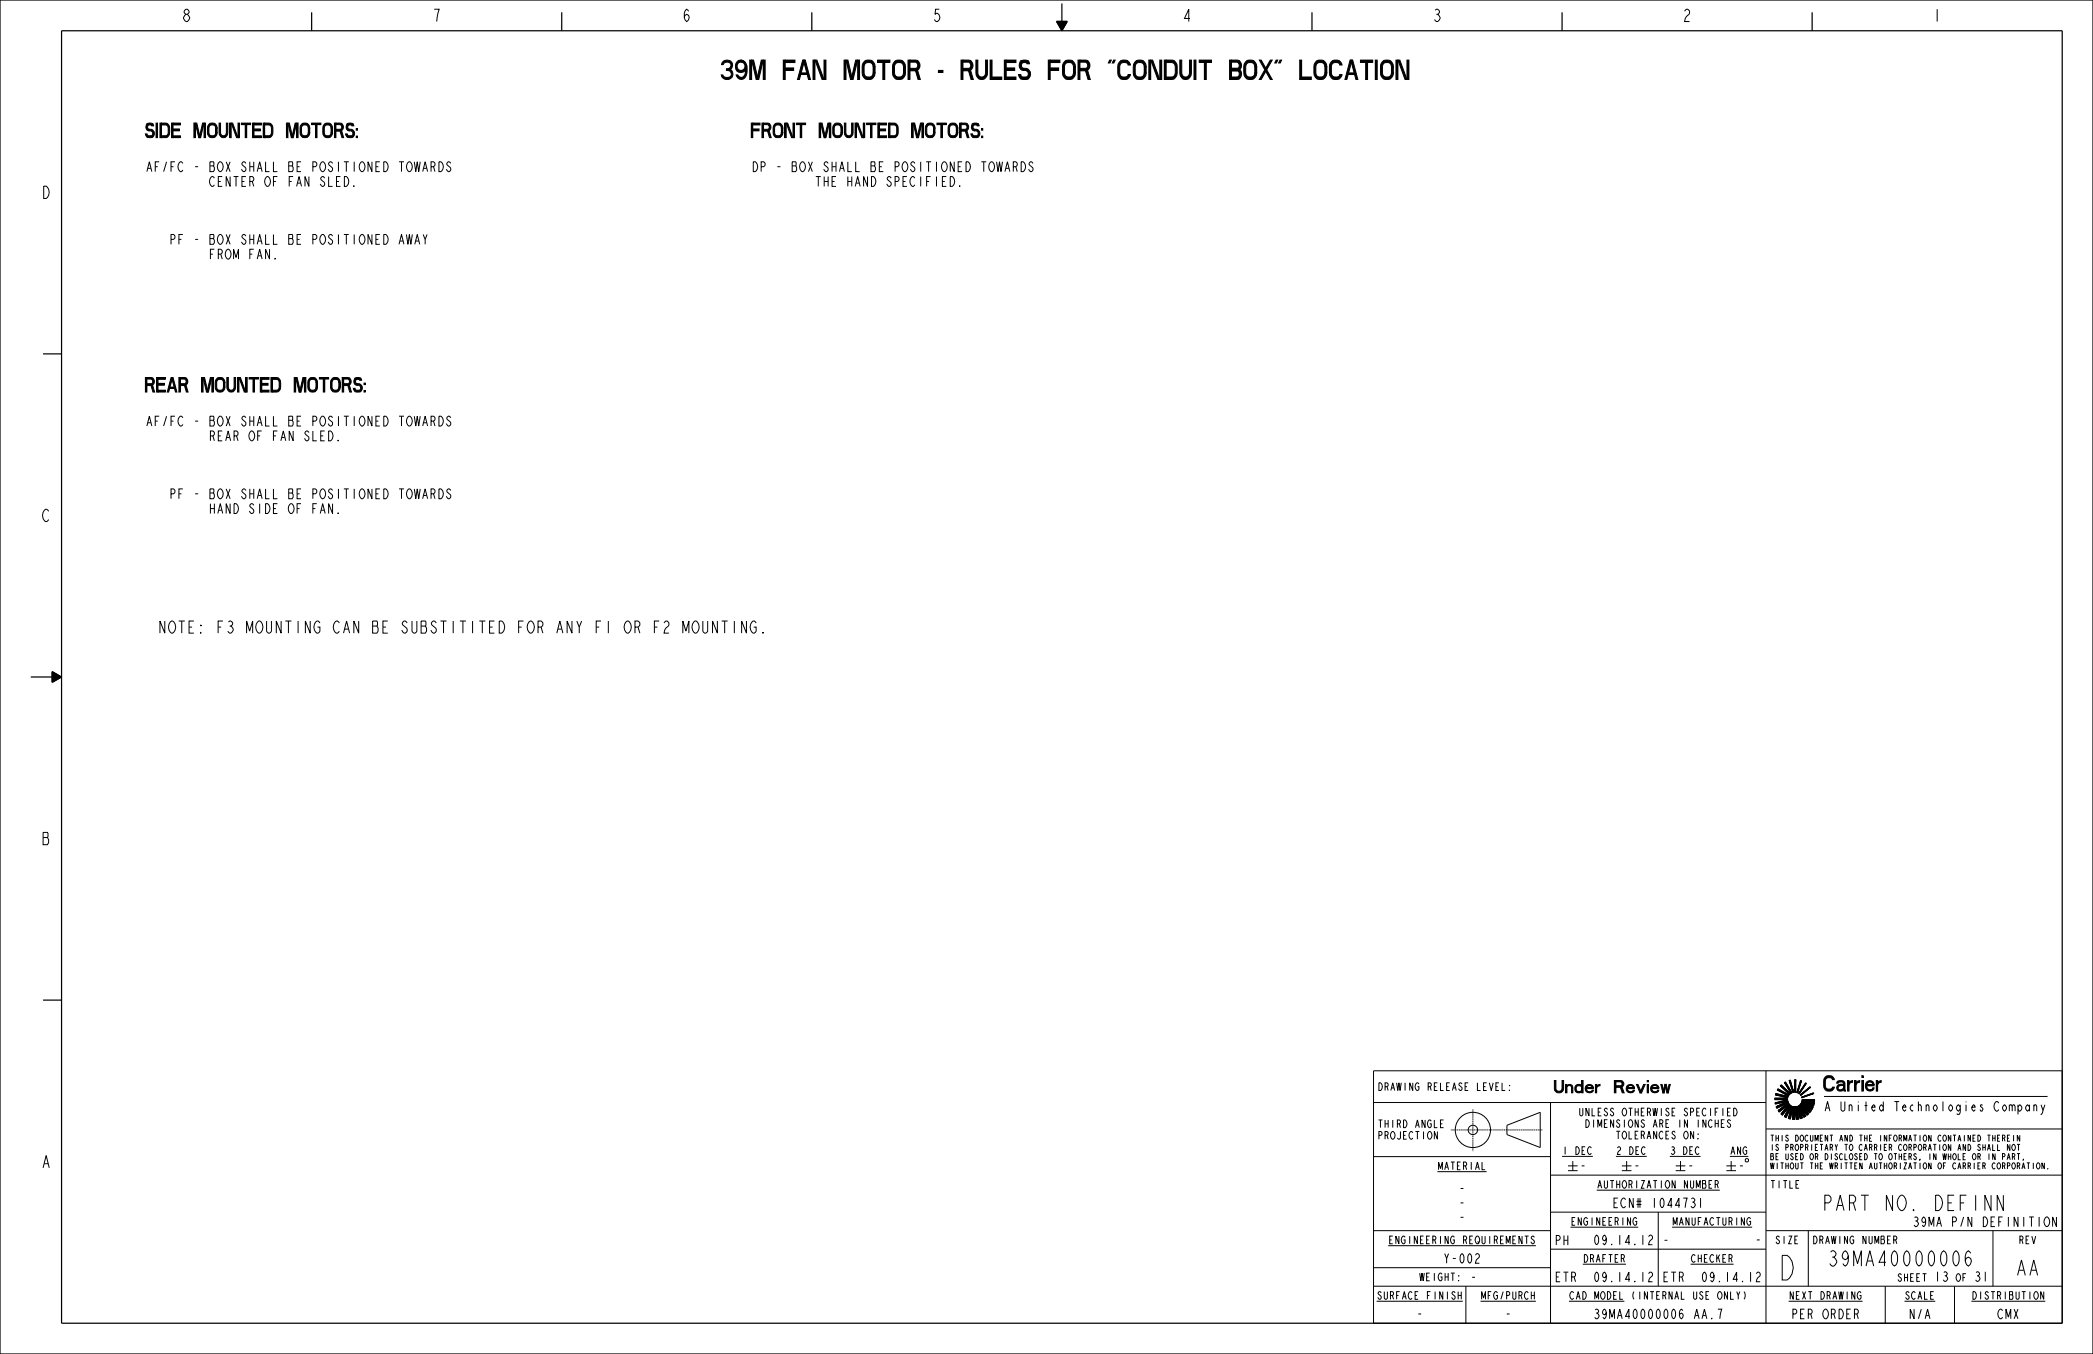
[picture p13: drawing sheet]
<svg xmlns="http://www.w3.org/2000/svg" width="864mm" height="559mm" viewBox="0 0 864 559" stroke-linecap="round" stroke-linejoin="round" font-family="sans-serif">
<defs><g id="words">
<text font-size="13.2" x="733.4" y="528.3">D</text>
<text font-size="10.4" x="290.2" y="32.8">39M FAN MOTOR - RULES FOR &quot;CONDUIT BOX&quot; LOCATION</text>
<g font-size="8.3">
<text x="752.5" y="450.3">Carrier</text>
<text x="752.6" y="499.6">PART NO. DEFINN</text>
<text x="754.5" y="522.5">39MA40000006</text>
<text x="831.7" y="526.4">AA</text>
</g>
<g font-size="7.8">
<text x="60" y="56.8">SIDE MOUNTED MOTORS:</text>
<text x="310" y="56.8">FRONT MOUNTED MOTORS:</text>
<text x="60" y="161.8">REAR MOUNTED MOTORS:</text>
</g>
<g font-size="6.6">
<text x="75" y="8.9">8</text>
<text x="178.2" y="8.9">7</text>
<text x="281.4" y="8.9">6</text>
<text x="384.6" y="8.9">5</text>
<text x="487.8" y="8.9">4</text>
<text x="591" y="8.9">3</text>
<text x="694.1" y="8.9">2</text>
<text x="797.3" y="8.9">1</text>
<text x="17.1" y="81.9">D</text>
<text x="17.1" y="215.3">C</text>
<text x="17.1" y="348.6">B</text>
<text x="641.3" y="451">Under</text>
<text x="671.1" y="451">Review</text>
<text x="17.1" y="482">A</text>
</g>
<text font-size="6.5" x="65" y="261.3">NOTE: F3 MOUNTING CAN BE SUBSTITITED FOR ANY F1 OR F2 MOUNTING.</text>
<g font-size="5.3">
<text x="60" y="70.8">AF/FC - BOX SHALL BE POSITIONED TOWARDS</text>
<text x="310" y="70.8">DP - BOX SHALL BE POSITIONED TOWARDS</text>
<text x="85.4" y="76.9">CENTER OF FAN SLED.</text>
<text x="335.4" y="76.9">THE HAND SPECIFIED.</text>
<text x="69.5" y="100.8">PF - BOX SHALL BE POSITIONED AWAY</text>
<text x="85.4" y="106.9">FROM FAN.</text>
<text x="60" y="175.8">AF/FC - BOX SHALL BE POSITIONED TOWARDS</text>
<text x="85.4" y="181.9">REAR OF FAN SLED.</text>
<text x="69.5" y="205.8">PF - BOX SHALL BE POSITIONED TOWARDS</text>
<text x="85.4" y="211.9">HAND SIDE OF FAN.</text>
</g>
<g font-size="5.2">
<text x="752.5" y="458.6">A United Technologies Company</text>
<text x="651.6" y="483.1">-</text>
<text x="673.9" y="483.1">-</text>
<text x="696.1" y="483.1">-</text>
<text x="717" y="483.1">-</text>
<text x="601.7" y="492.5">-</text>
<text x="601.7" y="498.4">-</text>
<text x="665.4" y="498.4">ECN# 1044731</text>
<text x="601.7" y="504.4">-</text>
<text x="790.5" y="506.2">39MA P/N DEFINITION</text>
<text x="641.3" y="513.9">PH</text>
<text x="657.9" y="513.7">09.14.12</text>
<text x="685.8" y="513.9">-</text>
<text x="724" y="513.7">-</text>
<text x="595.5" y="521.3">Y-002</text>
<text x="606.4" y="529.1">-</text>
<text x="641.3" y="529">ETR</text>
<text x="657.9" y="529">09.14.12</text>
<text x="685.8" y="529">ETR</text>
<text x="702.3" y="529">09.14.12</text>
<text x="798" y="528.8">13</text>
<text x="814.5" y="528.8">31</text>
<text x="584.2" y="544.3">-</text>
<text x="620.8" y="544.3">-</text>
<text x="657.7" y="544.3">39MA40000006</text>
<text x="698.6" y="544.3">AA.7</text>
<text x="739.3" y="544.3">PER ORDER</text>
<text x="787.5" y="544.3">N/A</text>
<text x="824" y="544.3">CMX</text>
</g>
<g font-size="4.1">
<text x="568.3" y="450.1">DRAWING RELEASE LEVEL:</text>
<text x="652" y="460.5">UNLESS OTHERWISE SPECIFIED</text>
<text x="568.3" y="465.4">THIRD ANGLE</text>
<text x="654.5" y="465.3">DIMENSIONS ARE IN INCHES</text>
<text x="568.3" y="470.1">PROJECTION</text>
<text x="666.9" y="470">TOLERANCES ON:</text>
<text x="644.7" y="476.4">1 DEC</text>
<text x="666.9" y="476.4">2 DEC</text>
<text x="689.1" y="476.4">3 DEC</text>
<text x="713.8" y="476.4">ANG</text>
<text x="593.3" y="482.7">MATERIAL</text>
<text x="659.4" y="490.4">AUTHORIZATION NUMBER</text>
<text x="730.2" y="490.4">TITLE</text>
<text x="648.4" y="505.7">ENGINEERING</text>
<text x="690.3" y="505.7">MANUFACTURING</text>
<text x="573.5" y="513.3">ENGINEERING REQUIREMENTS</text>
<text x="732.4" y="513.3">SIZE</text>
<text x="747.7" y="513.3">DRAWING NUMBER</text>
<text x="832.9" y="513.3">REV</text>
<text x="653.3" y="520.9">DRAFTER</text>
<text x="697.8" y="520.9">CHECKER</text>
<text x="585.9" y="528.6">WEIGHT:</text>
<text x="783" y="528.8">SHEET</text>
<text x="807" y="528.8">OF</text>
<text x="568.5" y="536.2">SURFACE FINISH</text>
<text x="611.2" y="536.2">MFG/PURCH</text>
<text x="647.7" y="536.2">CAD MODEL</text>
<text x="673.4" y="536.2">(INTERNAL USE ONLY)</text>
<text x="738.4" y="536.2">NEXT DRAWING</text>
<text x="786" y="536.2">SCALE</text>
<text x="813.8" y="536.2">DISTRIBUTION</text>
</g>
<g font-size="3.3">
<text x="730.2" y="471">THIS DOCUMENT AND THE INFORMATION CONTAINED THEREIN</text>
<text x="730.2" y="474.8">IS PROPRIETARY TO CARRIER CORPORATION AND SHALL NOT</text>
<text x="730.2" y="478.6">BE USED OR DISCLOSED TO OTHERS, IN WHOLE OR IN PART,</text>
<text x="730.2" y="482.4">WITHOUT THE WRITTEN AUTHORIZATION OF CARRIER CORPORATION.</text>
</g>
</g></defs>
<g fill="none" stroke="#000" stroke-width=".41">
<path d="M186 67.4l-.6-.6a.93 .93 0 0 0-1 1l.6 .7a1.2 1.2 0 0 1 1 1.1 1.2 1.2 0 0 1-1 1.2l-.8-1M176.2 96.8l-.8 2M186 172.4l-.6-.6a.93 .93 0 0 0-1 1l.6 .7a1.2 1.2 0 0 1 1 1.1 1.2 1.2 0 0 1-1 1.2l-.8-1M186 202.4l-.6-.6a.93 .93 0 0 0-1 1l.6 .7a1.2 1.2 0 0 1 1 1.1 1.2 1.2 0 0 1-1 1.2l-.8-1M312 257.1l-.8-.8a2.77 2.77 0 0 0-1.8 2.3 2.77 2.77 0 0 0 1.4 2.7h.4l.8-.8v-1.7h-1M314.7 260.9l.3 .4h-.3zM566.7 441.9h284.2v104.2h-284.2zM566.7 455h162M639.8 455v91.1M728.7 441.9v104.2M732.3 453.2h5.3l-5.3 .6zM732.3 453.2h5.3l-.1 .6h-5.2z"/>
<path d="M732.3 453.8l5.3-.6-.1 .6zM732.4 455.2l5.1-.6-5 1zM732.4 455.2l5.2-1.3-.1 .7zM732.4 455.2l5.2-1.3a3 3 0 0 0 3 3 3 3 0 0 0 3-3.1h5.1l-.1 1.2h-2.1l2.1 .4-.3 1.1-2.5-.5 2.3 .9-.4 1-2.8-1.2 2.4 1.7-.5 .7-2.7-1.7 2.2 2.2-.7 .6-2.4-2.3 1.9 2.7-.8 .5-2-2.9 1.4 3.2-.9 .3-1.4-3.4 .7 3.5-.8 .2-.8-3.7v3.7h-.8v-4.5l-1 4.3-.7-.2 1-4.6-2 4.2-.7-.4 2.1-4.3-3 3.7-.5-.5 3.1-3.9-3.9 3.1-.4-.5 4-3.2-4.5 2.2-.3-.6 4.6-2.2-5 1zM732.6 451.8l5.2 .8-.2 .5zM732.7 451.3l5.1 1.3-5.2-.8zM732.7 451.3l5.1 1.3-.2 .5-5-1.3zM732.9 456.8l4.6-2.2 .2 .2zM732.9 456.8l4.8-2v.4zM732.9 456.8l4.8-1.6-4.5 2.2zM733.4 449.8l4.8 2.1-.3 .4zM733.6 449.4l4.6 2.5-4.8-2.1z"/>
<path d="M733.6 449.4l4.6 2.5-.3 .4-4.5-2.5zM733.7 458.4l4.4-2.8zM733.7 458.4l4.3-2.6-3.9 3.1zM733.7 458.4l4-3.2 .4 .4zM734.6 448.1l4.1 3.3-.3 .3zM734.9 459.7l3.5-3.2-3 3.7zM735 447.8l3.7 3.6-4.1-3.3zM735 447.8l3.7 3.6-.3 .3-3.8-3.6zM736.3 446.8l.4-.2 2.7 4.4zM736.3 446.8l3.1 4.2-.4 .2zM736.3 446.8l.4-.2 2.7 4.4-.4 .2zM737.6 453.9l.1 .9-.2-.2z"/>
<path d="M737.7 454.8l.4 .8-.4-.4zM738 455.8l.4 .7-3.5 3.2zM738 455.8l.8 .5-.4 .2zM738.1 455.6l.7 .7-.8-.5zM738.3 445.9l.4-.1 1.4 5zM738.3 445.9l1.8 4.9-.3 .1zM738.3 445.9l.4-.1 1.4 5-.3 .1zM738.4 456.5l1.3 .2-.7 .3zM738.4 456.5l.6 .5-2.7 3.8zM738.4 456.5l.4-.2 .9 .4zM739 457l5.9-.3-.8 .7zM739 457l-2 4.2-.7-.4z"/>
<path d="M739 457l5.9-.3zM739 457l1.6-.1zM739 456.8h5.9M739 457l.7 .5-1.7 4.1zM739 457l5.1 .4-4.4 .1zM739.7 457.5l3.5 .4-2.7 .4zM739.7 457.5l4.4-.1-.9 .5zM739.7 457.5l-1 4.3-.7-.2zM739.7 457.5l.8 .8-.8 3.7zM740.5 458.3h.9l.7 3.5zM740.5 458.3l1.8-.1zM740.5 458.3l1.6 3.5-.8 .2z"/>
<path d="M740.5 458.3v3.7h-.8zM740.5 445.6h.4l-.4 5.2zM740.5 445.6h.4v5.2h-.4zM740.5 458.3l2.7-.4zM740.6 456.9l4.3-.2zM740.6 456.8h4.3M740.7 445.6v5.2M740.9 445.6v5.2h-.4zM741.4 458.3l.9-.1 1.4 3.2zM741.4 458.3l2.3 3.1-.9 .3zM741.5 456.7l.9-.4 2.5 .4zM742.3 458.2l.9-.3 1.9 2.7z"/>
<path d="M742.3 458.2l2.8 2.4-.8 .5zM742.4 456.3l3.4-.3-.9 .7zM742.9 451.9l3.9-3.4 .2 .3-4 3.3zM742.9 451.9l3.9-3.4 .2 .3zM742.9 451.9l4.1-3.1-4 3.3zM742.9 446l.4 .1-1.5 4.9-.4-.1zM742.9 446l.4 .1-1.9 4.8zM743 455.6l3.5-.6 2.1 .4zM743 455.6l5.6-.2-2.8 .6zM743 455.6l2.8 .4-3.4 .3zM743.2 457.9l3.1 1.7-.7 .6zM743.2 457.9l.9-.5 2.2 2.2z"/>
<path d="M743.3 446.1l-1.5 4.9-.4-.1zM743.4 452.8l4.8-1.7 .1 .2-4.8 1.8zM743.4 452.8l4.8-1.7 .1 .2zM743.4 452.8l4.9-1.5-4.8 1.8zM743.5 454.7l3 .3-3.5 .6zM743.5 454.7l5.2-.9-2.2 1.2zM743.6 453.8h5.1l-5.2 .9zM744.1 457.4l.8-.7 2.4 1.7zM744.1 457.4l3.2 1-.5 .7zM744.9 456.7l.9-.7 2.3 .9zM744.9 456.7l3.2 .2-.4 1zM745 446.9l.3 .2-2.9 4.4-.2-.2z"/>
<path d="M745 446.9l.3 .2-3.1 4.2zM745.3 447.1l-2.9 4.4-.2-.2zM745.8 456l2.8-.6-.3 1.1zM746.5 455l2.2-1.2-.1 1.2zM752.6 452.5h92.3M566.7 477.3h73.1M621.8 464.4l13.7-5.3v14.5l-13.7-5.4zM728.7 465.9h122.2M639.8 485h211.1M566.7 507.9h73.1M639.8 500.3h88.9M639.8 515.5h88.9"/>
<path d="M684.2 500.3v30.5M728.7 507.9h122.2M746.1 507.9v22.9M822.3 507.9v22.9M566.7 523.2h73.1M566.7 530.8h284.2M604.8 530.8v15.3M777.9 530.8v15.3M806.4 530.8v15.3"/>
<circle cx="607.7" cy="466.3" r="7.3"/>
<circle cx="607.7" cy="466.3" r="1.94"/>
</g>
<g fill="#000">
<path d="M732.3 453.2h5.3l-5.3 .6zM732.4 455.2l5.2-1.3-.1 .7zM732.7 451.3l5.1 1.3-5.2-.8zM732.9 456.8l4.6-2.2 .2 .2zM733.6 449.4l4.6 2.5-4.8-2.1zM733.7 458.4l4-3.2 .4 .4zM738 455.8l.4 .7-3.5 3.2zM735 447.8l3.7 3.6-4.1-3.3zM736.3 446.8l.4-.2 2.7 4.4zM732.4 455.2l5.1-.6-5 1zM732.3 453.8l5.3-.6-.1 .6zM737.6 453.9l.1 .9-.2-.2z"/>
<path d="M732.6 451.8l5.2 .8-.2 .5zM732.9 456.8l4.8-2v.4zM732.9 456.8l4.8-1.6-4.5 2.2zM737.7 454.8l.4 .8-.4-.4zM733.4 449.8l4.8 2.1-.3 .4zM733.7 458.4l4.4-2.8zM733.7 458.4l4.3-2.6-3.9 3.1zM738.1 455.6l.7 .7-.8-.5zM734.6 448.1l4.1 3.3-.3 .3zM734.9 459.7l3.5-3.2-3 3.7zM738.3 445.9l.4-.1 1.4 5zM738.4 456.5l.4-.2 .9 .4z"/>
<path d="M738 455.8l.8 .5-.4 .2zM736.3 446.8l3.1 4.2-.4 .2zM739 457l5.9-.3-.8 .7zM739 457l-2 4.2-.7-.4zM738.4 456.5l1.3 .2-.7 .3zM739.7 457.5l4.4-.1-.9 .5zM739.7 457.5l-1 4.3-.7-.2zM738.3 445.9l1.8 4.9-.3 .1zM740.5 458.3v3.7h-.8zM739 457l1.6-.1zM742.9 446l.4 .1-1.9 4.8zM740.5 458.3h.9l.7 3.5z"/>
<path d="M740.5 458.3l1.8-.1zM745 446.9l.3 .2-3.1 4.2zM741.4 458.3l.9-.1 1.4 3.2zM740.5 458.3l2.7-.4zM743 455.6l2.8 .4-3.4 .3zM742.4 456.3l3.4-.3-.9 .7zM742.9 451.9l3.9-3.4 .2 .3zM743.5 454.7l3 .3-3.5 .6zM743 455.6l5.6-.2-2.8 .6zM742.3 458.2l.9-.3 1.9 2.7zM739.7 457.5l3.5 .4-2.7 .4zM743.3 446.1l-1.5 4.9-.4-.1z"/>
<path d="M743.4 452.8l4.8-1.7 .1 .2zM743.5 454.7l5.2-.9-2.2 1.2zM743.6 453.8h5.1l-5.2 .9zM743.2 457.9l.9-.5 2.2 2.2zM739 457l5.1 .4-4.4 .1zM744.1 457.4l.8-.7 2.4 1.7zM745.3 447.1l-2.9 4.4-.2-.2zM744.9 456.7l.9-.7 2.3 .9zM744.1 457.4l3.2 1-.5 .7zM742.9 451.9l4.1-3.1-4 3.3zM744.9 456.7l3.2 .2-.4 1zM743.4 452.8l4.9-1.5-4.8 1.8z"/>
<path d="M743 455.6l3.5-.6 2.1 .4zM745.8 456l2.8-.6-.3 1.1zM746.5 455l2.2-1.2-.1 1.2zM738.4 456.5l.6 .5-2.7 3.8zM739 457l.7 .5-1.7 4.1zM739.7 457.5l.8 .8-.8 3.7zM740.5 458.3l1.6 3.5-.8 .2zM741.4 458.3l2.3 3.1-.9 .3zM742.3 458.2l2.8 2.4-.8 .5zM743.2 457.9l3.1 1.7-.7 .6z"/>
</g>
<path d="M741.5 456.5h3.4" fill="none" stroke="#000" stroke-width=".44"/>
<path d="M607.7 457.7v17.4M598.6 466.3h37.8" fill="none" stroke="#000" stroke-width=".41" stroke-dasharray=".1 .1 .4 .1" stroke-linecap="butt"/>
<g fill="none" stroke="#000" stroke-width=".51">
<path d="M0 0h863.6v558.8h-863.6zM25.4 12.7h825.5v533.4h-825.5zM128.6 5.1v7.6M231.8 5.1v7.6M335 5.1v7.6M435.9 8.8h4.5l-2.2 3.9zM436 8.9h4.3l-2.1 3.6zM436.2 9h3.9l-1.9 3.4M436.3 9h3.7l-1.8 3.2zM436.6 9.2l1.6 2.7 1.5-2.7M436.7 9.3h2.9l-1.4 2.4M436.9 9.4h2.5l-1.2 2.2z"/>
<path d="M437.2 9.5l1 1.7 .9-1.7M437.3 9.6h1.7l-.8 1.5zM437.4 9.7h1.5l-.7 1.2M437.6 9.8h1.1l-.5 1zM437.9 9.9l.3 .5 .2-.5M438 10h.3l-.1 .3M438.2 1.4v11.3M438.6 9.9h-.9l.5 .7M439.3 9.5h-2.3l1.2 1.9M439.8 9.1h-3.3l1.7 3M541.3 5.1v7.6M644.5 5.1v7.6"/>
<path d="M747.7 5.1v7.6M17.8 146.1h7.6M12.7 279.4h12.7M21.5 277.1l3.9 2.3-3.9 2.2zM21.7 277.4l3.4 2-3.4 2zM21.7 277.6v3.6l3.2-1.8M21.8 277.7l3 1.7-3 1.7zM21.9 277.8l2.7 1.6M22 278l2.4 1.4-2.4 1.4zM22.1 278.1v2.6l2.2-1.3M22.1 278.3l2 1.1-2 1.1zM22.2 278.4l1.7 1-1.7 1z"/>
<path d="M22.3 278.6l1.5 .8-1.5 .8M22.4 278.7l1.2 .7-1.2 .7zM22.5 278.8v1.2l1-.6M22.6 279l.7 .4-.7 .4zM22.6 279.1l.5 .3-.5 .3M22.7 279.3l.3 .1-.3 .1zM25.2 279.4l-3.6-2.1v4.2M17.8 412.8h7.6"/>
</g>
<!-- layer: NOTES3D -->
<path d="M666.7 445.9h2a1.41 1.41 0 0 1 1.3 1.4 1.41 1.41 0 0 1-1.3 1.4h-2v-.6h2l.6-.7-.1-.5-.5-.4h-2zM668.4 448.4h.8l.9 2.6h-.7z" fill="#000"/>
<g fill="none" stroke="#000" stroke-width=".41">
<path d="M426.2 67.4l-.6-.6a.93 .93 0 0 0-1 1l.6 .7a1.2 1.2 0 0 1 1 1.1 1.2 1.2 0 0 1-1 1.2l-.8-1M666.7 445.9h2a1.41 1.41 0 0 1 1.3 1.4 1.41 1.41 0 0 1-1.3 1.4h-2v-.6h2l.6-.7-.1-.5-.5-.4h-2zM668.4 448.4h.8l.9 2.6h-.7zM644.5 477.2h12.7M649 479.2v3.9M666.7 477.2h12.7M671.2 479.2v3.9M689 477.2h12.7M693.4 479.2v3.9M713.7 477.2h7.7M714.3 479.2v3.9M720.5 478.2h.6l.4 .3v.7l-.4 .3h-.6l-.4-.3v-.7z"/>
<path d="M832.2 472.3h1.3M832.9 472.3v2.5M833.4 468.5v2.5l-1-2.5v2.5M834.9 478.6l-.1-.2-.2 .7M593.1 483.5h20.3M647 481.2h3.9M647 483.1h3.9M658.8 491.2h50.8M669.2 481.2h4M669.2 483.1h4M691.4 481.2h4M691.4 483.1h4"/>
<path d="M712.3 481.2h4M712.3 483.1h4M844.9 482.2l.2 .2zM572.8 514.1h60.9M648 506.5h28M689.9 506.5h33M568 537h35.6M610.9 537h22.8M647.4 537h22.8M653.1 521.7h17.8M697.5 521.7h17.8M738 537h30.5"/>
<path d="M785.8 537h12.7M813.4 537h30.5"/>
</g>
<use href="#words"/>
</svg>
